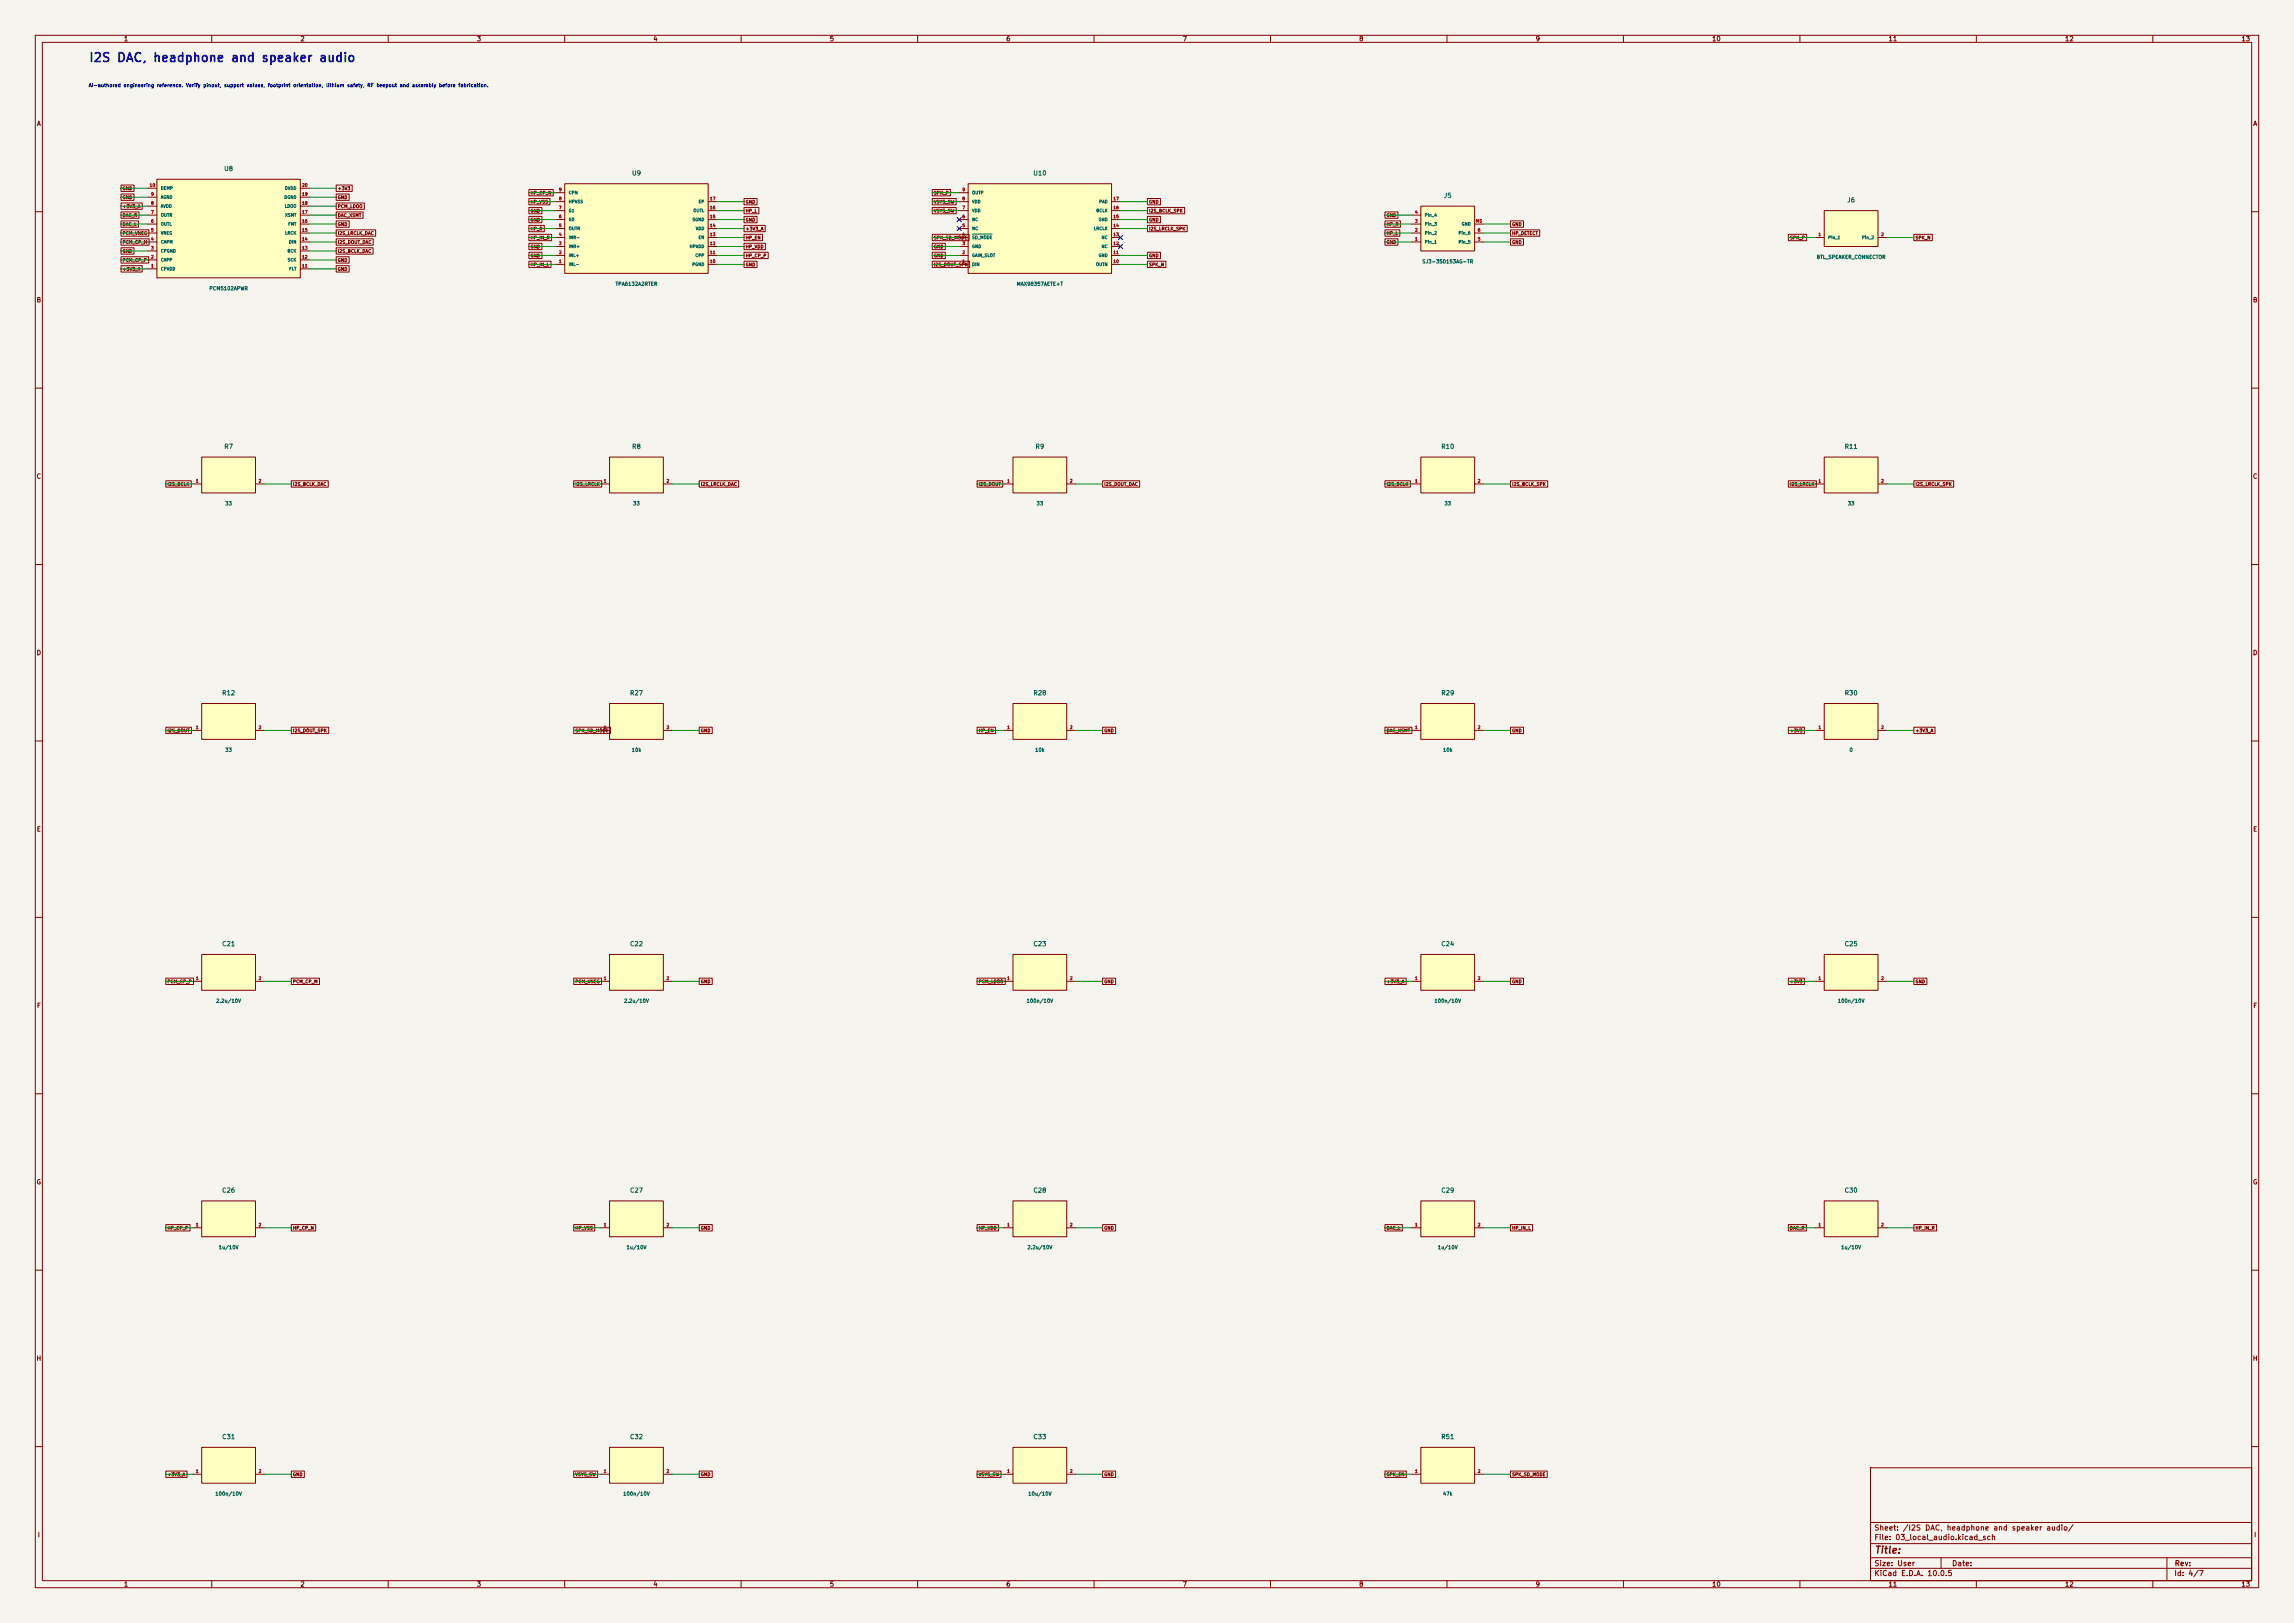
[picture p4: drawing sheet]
<svg xmlns="http://www.w3.org/2000/svg" width="650mm" height="460mm" viewBox="0 0 650 460" stroke-linecap="round" stroke-linejoin="round" font-family="sans-serif">
<defs><g id="words">
<text font-size="2.5" fill="#0000c2" x="25.1" y="18.2">I2S DAC, headphone and speaker audio</text>
<text font-size="2" fill="#840000" x="531" y="440.8">Title:</text>
<g font-size="1.5" fill="#840000">
<text x="531" y="436.8">File: 03_local_audio.kicad_sch</text>
<text x="531" y="434.1">Sheet: /I2S DAC, headphone and speaker audio/</text>
<text x="531" y="447">KiCad E.D.A. 10.0.5</text>
<text x="531" y="444.2">Size: User</text>
<text x="553" y="444.2">Date:</text>
<text x="616" y="447">Id: 4/7</text>
<text x="616" y="444.2">Rev:</text>
</g>
<g font-size="1.3" fill="#840000">
<text x="35" y="12">1</text>
<text x="85" y="12">2</text>
<text x="135" y="12">3</text>
<text x="185" y="12">4</text>
<text x="235" y="12">5</text>
<text x="285" y="12">6</text>
<text x="335" y="12">7</text>
<text x="385" y="12">8</text>
<text x="435" y="12">9</text>
<text x="485" y="12">10</text>
<text x="535" y="12">11</text>
<text x="585" y="12">12</text>
<text x="635" y="12">13</text>
<text x="10.3" y="36">A</text>
<text x="638.3" y="36">A</text>
<text x="10.2" y="86">B</text>
<text x="638.2" y="86">B</text>
<text x="10.2" y="136">C</text>
<text x="638.2" y="136">C</text>
<text x="10.2" y="186">D</text>
<text x="638.2" y="186">D</text>
<text x="10.3" y="236">E</text>
<text x="638.3" y="236">E</text>
<text x="10.3" y="286">F</text>
<text x="638.3" y="286">F</text>
<text x="10.2" y="336">G</text>
<text x="638.2" y="336">G</text>
<text x="10.2" y="386">H</text>
<text x="638.2" y="386">H</text>
<text x="10.6" y="436">I</text>
<text x="638.6" y="436">I</text>
<text x="35" y="450">1</text>
<text x="85" y="450">2</text>
<text x="135" y="450">3</text>
<text x="185" y="450">4</text>
<text x="235" y="450">5</text>
<text x="285" y="450">6</text>
<text x="335" y="450">7</text>
<text x="385" y="450">8</text>
<text x="435" y="450">9</text>
<text x="485" y="450">10</text>
<text x="535" y="450">11</text>
<text x="585" y="450">12</text>
<text x="635" y="450">13</text>
</g>
<g font-size="1.3" fill="#006464">
<text x="63.4" y="48.8">U8</text>
<text x="178.9" y="50">U9</text>
<text x="292.6" y="50">U10</text>
<text x="409" y="56.4">J5</text>
<text x="523.3" y="57.7">J6</text>
<text x="63.4" y="127.5">R7</text>
<text x="179" y="127.5">R8</text>
<text x="293.3" y="127.5">R9</text>
<text x="408.2" y="127.5">R10</text>
<text x="522.5" y="127.5">R11</text>
<text x="62.8" y="197.4">R12</text>
<text x="178.4" y="197.4">R27</text>
<text x="292.7" y="197.4">R28</text>
<text x="408.2" y="197.4">R29</text>
<text x="522.5" y="197.4">R30</text>
<text x="62.8" y="268.5">C21</text>
<text x="178.4" y="268.5">C22</text>
<text x="292.7" y="268.5">C23</text>
<text x="408.2" y="268.5">C24</text>
<text x="522.5" y="268.5">C25</text>
<text x="62.8" y="338.3">C26</text>
<text x="178.4" y="338.3">C27</text>
<text x="292.7" y="338.3">C28</text>
<text x="408.2" y="338.3">C29</text>
<text x="522.5" y="338.3">C30</text>
<text x="62.8" y="408.2">C31</text>
<text x="178.4" y="408.2">C32</text>
<text x="292.7" y="408.2">C33</text>
<text x="408.2" y="408.2">R51</text>
</g>
<text font-size="1" fill="#0000c2" x="25" y="24.9">AI-authored engineering reference. Verify pinout, support values, footprint orientation, lithium safety, RF keepout and assembly before fabrication.</text>
<g font-size="1" fill="#006464">
<text x="402.9" y="74.9">SJ3-350153AG-TR</text>
<text x="514.6" y="73.6">BTL_SPEAKER_CONNECTOR</text>
<text x="59.2" y="82.5">PCM5102APWR</text>
<text x="174.3" y="81.2">TPA6132A2RTER</text>
<text x="288" y="81.2">MAX98357AETE+T</text>
<text x="63.7" y="143.5">33</text>
<text x="179.3" y="143.5">33</text>
<text x="293.6" y="143.5">33</text>
<text x="409.2" y="143.5">33</text>
<text x="523.5" y="143.5">33</text>
<text x="63.7" y="213.3">33</text>
<text x="178.9" y="213.3">10k</text>
<text x="293.2" y="213.3">10k</text>
<text x="408.8" y="213.3">10k</text>
<text x="523.9" y="213.3">0</text>
<text x="61.1" y="284.4">2.2u/10V</text>
<text x="176.7" y="284.4">2.2u/10V</text>
<text x="290.8" y="284.4">100n/10V</text>
<text x="406.3" y="284.4">100n/10V</text>
<text x="520.6" y="284.4">100n/10V</text>
<text x="61.8" y="354.3">1u/10V</text>
<text x="177.4" y="354.3">1u/10V</text>
<text x="291" y="354.3">2.2u/10V</text>
<text x="407.3" y="354.3">1u/10V</text>
<text x="521.6" y="354.3">1u/10V</text>
<text x="60.9" y="424.1">100n/10V</text>
<text x="176.5" y="424.1">100n/10V</text>
<text x="291.2" y="424.1">10u/10V</text>
<text x="408.8" y="424.1">47k</text>
</g>
<g font-size=".9" fill="#a90000">
<text x="42.3" y="53.1">10</text>
<text x="85.5" y="53.1">20</text>
<text x="42.7" y="58.2">8</text>
<text x="42.7" y="55.7">9</text>
<text x="85.5" y="58.2">18</text>
<text x="85.5" y="55.7">19</text>
<text x="158.3" y="59.5">7</text>
<text x="158.3" y="56.9">8</text>
<text x="158.3" y="54.4">9</text>
<text x="201" y="59.5">16</text>
<text x="201" y="56.9">17</text>
<text x="272.6" y="59.5">7</text>
<text x="272.6" y="56.9">8</text>
<text x="272.6" y="54.4">9</text>
<text x="315.3" y="59.5">16</text>
<text x="315.3" y="56.9">17</text>
<text x="42.7" y="65.8">5</text>
<text x="42.7" y="63.3">6</text>
<text x="42.7" y="60.8">7</text>
<text x="85.5" y="65.8">15</text>
<text x="85.5" y="63.3">16</text>
<text x="85.5" y="60.8">17</text>
<text x="158.3" y="64.6">5</text>
<text x="158.3" y="62">6</text>
<text x="201" y="64.6">14</text>
<text x="201" y="62">15</text>
<text x="272.6" y="64.6">5</text>
<text x="272.6" y="62">6</text>
<text x="315.3" y="64.6">14</text>
<text x="315.3" y="62">15</text>
<text x="400.8" y="65.8">2</text>
<text x="400.8" y="63.3">3</text>
<text x="400.8" y="60.8">4</text>
<text x="418.1" y="63.3">MS</text>
<text x="418.6" y="65.8">6</text>
<text x="42.7" y="70.9">3</text>
<text x="42.7" y="68.4">4</text>
<text x="85.5" y="70.9">13</text>
<text x="85.5" y="68.4">14</text>
<text x="158.3" y="69.6">3</text>
<text x="158.3" y="67.1">4</text>
<text x="201" y="69.6">12</text>
<text x="201" y="67.1">13</text>
<text x="272.6" y="69.6">3</text>
<text x="272.6" y="67.1">4</text>
<text x="315.3" y="69.6">12</text>
<text x="315.3" y="67.1">13</text>
<text x="400.8" y="68.4">1</text>
<text x="418.6" y="68.4">5</text>
<text x="515.1" y="67.1">1</text>
<text x="532.9" y="67.1">2</text>
<text x="42.7" y="76">1</text>
<text x="42.7" y="73.5">2</text>
<text x="85.5" y="76">11</text>
<text x="85.5" y="73.5">12</text>
<text x="158.3" y="74.7">1</text>
<text x="158.3" y="72.2">2</text>
<text x="201" y="74.7">10</text>
<text x="201" y="72.2">11</text>
<text x="272.6" y="74.7">1</text>
<text x="272.6" y="72.2">2</text>
<text x="315.3" y="74.7">10</text>
<text x="315.3" y="72.2">11</text>
<text x="55.4" y="137">1</text>
<text x="73.2" y="137">2</text>
<text x="171" y="137">1</text>
<text x="188.7" y="137">2</text>
<text x="285.3" y="137">1</text>
<text x="303" y="137">2</text>
<text x="400.8" y="137">1</text>
<text x="418.6" y="137">2</text>
<text x="515.1" y="137">1</text>
<text x="532.9" y="137">2</text>
<text x="55.4" y="206.8">1</text>
<text x="73.2" y="206.8">2</text>
<text x="171" y="206.8">1</text>
<text x="188.7" y="206.8">2</text>
<text x="285.3" y="206.8">1</text>
<text x="303" y="206.8">2</text>
<text x="400.8" y="206.8">1</text>
<text x="418.6" y="206.8">2</text>
<text x="515.1" y="206.8">1</text>
<text x="532.9" y="206.8">2</text>
<text x="55.4" y="277.9">1</text>
<text x="73.2" y="277.9">2</text>
<text x="171" y="277.9">1</text>
<text x="188.7" y="277.9">2</text>
<text x="285.3" y="277.9">1</text>
<text x="303" y="277.9">2</text>
<text x="400.8" y="277.9">1</text>
<text x="418.6" y="277.9">2</text>
<text x="515.1" y="277.9">1</text>
<text x="532.9" y="277.9">2</text>
<text x="55.4" y="347.8">1</text>
<text x="73.2" y="347.8">2</text>
<text x="171" y="347.8">1</text>
<text x="188.7" y="347.8">2</text>
<text x="285.3" y="347.8">1</text>
<text x="303" y="347.8">2</text>
<text x="400.8" y="347.8">1</text>
<text x="418.6" y="347.8">2</text>
<text x="515.1" y="347.8">1</text>
<text x="532.9" y="347.8">2</text>
<text x="55.4" y="417.6">1</text>
<text x="73.2" y="417.6">2</text>
<text x="171" y="417.6">1</text>
<text x="188.7" y="417.6">2</text>
<text x="285.3" y="417.6">1</text>
<text x="303" y="417.6">2</text>
<text x="400.8" y="417.6">1</text>
<text x="418.6" y="417.6">2</text>
</g>
<g font-size=".9" fill="#006464">
<text x="45.5" y="54">DEMP</text>
<text x="80.6" y="54">DVDD</text>
<text x="45.5" y="59.1">AVDD</text>
<text x="45.5" y="56.5">AGND</text>
<text x="80.5" y="56.5">DGND</text>
<text x="80.6" y="59.1">LDOO</text>
<text x="161" y="57.8">HPVSS</text>
<text x="161" y="55.3">CPN</text>
<text x="197.9" y="57.8">EP</text>
<text x="275.3" y="57.8">VDD</text>
<text x="275.3" y="55.3">OUTP</text>
<text x="311.3" y="57.8">PAD</text>
<text x="45.5" y="64.1">OUTL</text>
<text x="45.5" y="61.6">OUTR</text>
<text x="80.7" y="61.6">XSMT</text>
<text x="81.6" y="64.1">FMT</text>
<text x="161" y="65.4">OUTR</text>
<text x="161" y="62.9">G0</text>
<text x="161" y="60.3">G1</text>
<text x="196.1" y="62.9">SGND</text>
<text x="196.4" y="60.3">OUTL</text>
<text x="197" y="65.4">VDD</text>
<text x="275.3" y="65.4">NC</text>
<text x="275.3" y="62.9">NC</text>
<text x="275.3" y="60.3">VDD</text>
<text x="309.8" y="65.4">LRCLK</text>
<text x="310.5" y="60.3">BCLK</text>
<text x="311.2" y="62.9">GND</text>
<text x="403.6" y="64.1">Pin_3</text>
<text x="403.6" y="61.6">Pin_4</text>
<text x="414.1" y="64.1">GND</text>
<text x="45.5" y="71.8">CPGND</text>
<text x="45.5" y="69.2">CAPM</text>
<text x="45.5" y="66.7">VNEG</text>
<text x="80.7" y="66.7">LRCK</text>
<text x="81.4" y="71.8">BCK</text>
<text x="81.8" y="69.2">DIN</text>
<text x="161" y="70.5">INR+</text>
<text x="161" y="68">INR-</text>
<text x="195.3" y="70.5">HPVDD</text>
<text x="197.8" y="68">EN</text>
<text x="275.3" y="70.5">GND</text>
<text x="275.3" y="68">SD_MODE</text>
<text x="312" y="70.5">NC</text>
<text x="312" y="68">NC</text>
<text x="403.6" y="69.2">Pin_1</text>
<text x="403.6" y="66.7">Pin_2</text>
<text x="413.2" y="69.2">Pin_5</text>
<text x="413.2" y="66.7">Pin_6</text>
<text x="517.9" y="68">Pin_1</text>
<text x="527.5" y="68">Pin_2</text>
<text x="45.5" y="76.8">CPVDD</text>
<text x="45.5" y="74.3">CAPP</text>
<text x="81.4" y="74.3">SCK</text>
<text x="81.8" y="76.8">FLT</text>
<text x="161" y="75.6">INL-</text>
<text x="161" y="73">INL+</text>
<text x="196" y="75.6">PGND</text>
<text x="196.9" y="73">CPP</text>
<text x="275.3" y="75.6">DIN</text>
<text x="275.3" y="73">GAIN_SLOT</text>
<text x="310.5" y="75.6">OUTN</text>
<text x="311.2" y="73">GND</text>
</g>
<g font-size=".9" fill="#840000">
<text x="34.6" y="59.2">+3V3_A</text>
<text x="34.6" y="56.6">GND</text>
<text x="34.6" y="54.1">GND</text>
<text x="95.6" y="59.2">PCM_LDOO</text>
<text x="95.6" y="56.6">GND</text>
<text x="95.6" y="54.1">+3V3</text>
<text x="150.2" y="55.4">HP_CP_N</text>
<text x="150.2" y="57.9">HP_VSS</text>
<text x="211.2" y="57.9">GND</text>
<text x="264.5" y="55.4">SPK_P</text>
<text x="264.5" y="57.9">VSYS_SW</text>
<text x="325.5" y="57.9">GND</text>
<text x="34.6" y="61.7">DAC_R</text>
<text x="34.6" y="64.3">DAC_L</text>
<text x="95.6" y="64.3">GND</text>
<text x="95.6" y="61.7">DAC_XSMT</text>
<text x="150.2" y="65.5">HP_R</text>
<text x="150.2" y="63">GND</text>
<text x="150.2" y="60.4">GND</text>
<text x="211.2" y="65.5">+3V3_A</text>
<text x="211.2" y="63">GND</text>
<text x="211.2" y="60.4">HP_L</text>
<text x="264.5" y="60.4">VSYS_SW</text>
<text x="325.5" y="63">GND</text>
<text x="325.5" y="60.4">I2S_BCLK_SPK</text>
<text x="325.5" y="65.5">I2S_LRCLK_SPK</text>
<text x="392.8" y="61.7">GND</text>
<text x="392.8" y="64.3">HP_R</text>
<text x="428.3" y="64.3">GND</text>
<text x="34.6" y="71.9">GND</text>
<text x="34.6" y="69.3">PCM_CP_M</text>
<text x="34.6" y="66.8">PCM_VNEG</text>
<text x="95.6" y="69.3">I2S_DOUT_DAC</text>
<text x="95.6" y="66.8">I2S_LRCLK_DAC</text>
<text x="95.6" y="71.9">I2S_BCLK_DAC</text>
<text x="150.2" y="70.6">GND</text>
<text x="150.2" y="68.1">HP_IN_R</text>
<text x="211.2" y="70.6">HP_VDD</text>
<text x="211.2" y="68.1">HP_EN</text>
<text x="264.5" y="68.1">SPK_SD_MODE</text>
<text x="264.5" y="70.6">GND</text>
<text x="392.8" y="69.3">GND</text>
<text x="392.8" y="66.8">HP_L</text>
<text x="428.3" y="69.3">GND</text>
<text x="428.3" y="66.8">HP_DETECT</text>
<text x="507.1" y="68.1">SPK_P</text>
<text x="542.6" y="68.1">SPK_N</text>
<text x="34.6" y="77">+3V3_A</text>
<text x="34.6" y="74.4">PCM_CP_P</text>
<text x="95.6" y="77">GND</text>
<text x="95.6" y="74.4">GND</text>
<text x="150.2" y="75.7">HP_IN_L</text>
<text x="150.2" y="73.1">GND</text>
<text x="211.2" y="75.7">GND</text>
<text x="211.2" y="73.1">HP_CP_P</text>
<text x="264.5" y="75.7">I2S_DOUT_SPK</text>
<text x="264.5" y="73.1">GND</text>
<text x="325.5" y="75.7">SPK_N</text>
<text x="325.5" y="73.1">GND</text>
<text x="47.3" y="137.9">I2S_BCLK</text>
<text x="82.9" y="137.9">I2S_BCLK_DAC</text>
<text x="162.9" y="137.9">I2S_LRCLK</text>
<text x="198.5" y="137.9">I2S_LRCLK_DAC</text>
<text x="277.2" y="137.9">I2S_DOUT</text>
<text x="312.8" y="137.9">I2S_DOUT_DAC</text>
<text x="392.8" y="137.9">I2S_BCLK</text>
<text x="428.3" y="137.9">I2S_BCLK_SPK</text>
<text x="507.1" y="137.9">I2S_LRCLK</text>
<text x="542.6" y="137.9">I2S_LRCLK_SPK</text>
<text x="47.3" y="207.8">I2S_DOUT</text>
<text x="82.9" y="207.8">I2S_DOUT_SPK</text>
<text x="162.9" y="207.8">SPK_SD_MODE</text>
<text x="198.5" y="207.8">GND</text>
<text x="277.2" y="207.8">HP_EN</text>
<text x="312.8" y="207.8">GND</text>
<text x="392.8" y="207.8">DAC_XSMT</text>
<text x="428.3" y="207.8">GND</text>
<text x="507.1" y="207.8">+3V3</text>
<text x="542.6" y="207.8">+3V3_A</text>
<text x="47.3" y="278.9">PCM_CP_P</text>
<text x="82.9" y="278.9">PCM_CP_M</text>
<text x="162.9" y="278.9">PCM_VNEG</text>
<text x="198.5" y="278.9">GND</text>
<text x="277.2" y="278.9">PCM_LDOO</text>
<text x="312.8" y="278.9">GND</text>
<text x="392.8" y="278.9">+3V3_A</text>
<text x="428.3" y="278.9">GND</text>
<text x="507.1" y="278.9">+3V3</text>
<text x="542.6" y="278.9">GND</text>
<text x="47.3" y="348.7">HP_CP_P</text>
<text x="82.9" y="348.7">HP_CP_N</text>
<text x="162.9" y="348.7">HP_VSS</text>
<text x="198.5" y="348.7">GND</text>
<text x="277.2" y="348.7">HP_VDD</text>
<text x="312.8" y="348.7">GND</text>
<text x="392.8" y="348.7">DAC_L</text>
<text x="428.3" y="348.7">HP_IN_L</text>
<text x="507.1" y="348.7">DAC_R</text>
<text x="542.6" y="348.7">HP_IN_R</text>
<text x="47.3" y="418.6">+3V3_A</text>
<text x="82.9" y="418.6">GND</text>
<text x="162.9" y="418.6">VSYS_SW</text>
<text x="198.5" y="418.6">GND</text>
<text x="277.2" y="418.6">VSYS_SW</text>
<text x="312.8" y="418.6">GND</text>
<text x="392.8" y="418.6">SPK_EN</text>
<text x="428.3" y="418.6">SPK_SD_MODE</text>
</g>
</g></defs>
<path d="M0 0h650v460h-650z" fill="#f5f4ef" stroke="#f5f4ef" stroke-width=".28"/>
<g fill="none" stroke="#840000" stroke-width=".28">
<path d="M10 10h630v440h-630zM12 12h626v436h-626zM60 10v2M110 10v2M160 10v2M210 10v2M260 10v2M310 10v2M360 10v2M410 10v2M460 10v2M510 10v2"/>
<path d="M560 10v2M610 10v2M10 60h2M638 60h2M10 110h2M638 110h2M10 160h2M638 160h2M10 210h2M638 210h2M10 260h2M638 260h2"/>
<path d="M10 310h2M638 310h2M10 360h2M638 360h2M10 410h2M530 416h108v32h-108zM638 410h2M530 437.5h108M530 431.5h108M60 448v2M110 448v2M160 448v2"/>
<path d="M210 448v2M260 448v2M310 448v2M360 448v2M410 448v2M460 448v2M510 448v2M530 444.5h108M530 441.5h108M550 441.5v3M560 448v2M610 448v2"/>
<path d="M614 441.5v6.5"/>
</g>
<path d="M287 129.5h15.3v10.2h-15.3z" fill="#ffffc2"/>
<path d="M284.5 137.2h2.5M287 129.5h15.3v10.2h-15.3zM302.3 137.2h2.5" fill="none" stroke="#840000" stroke-width=".28"/>
<path d="M287 340.4h15.3v10.1h-15.3z" fill="#ffffc2"/>
<path d="M284.5 348h2.5M287 340.4h15.3v10.1h-15.3zM302.3 348h2.5" fill="none" stroke="#840000" stroke-width=".28"/>
<path d="M402.6 340.4h15.2v10.1h-15.2z" fill="#ffffc2"/>
<path d="M400 348h2.6M402.6 340.4h15.2v10.1h-15.2zM417.8 348h2.6" fill="none" stroke="#840000" stroke-width=".28"/>
<path d="M172.7 340.4h15.3v10.1h-15.3z" fill="#ffffc2"/>
<path d="M170.2 348h2.5M172.7 340.4h15.3v10.1h-15.3zM188 348h2.5" fill="none" stroke="#840000" stroke-width=".28"/>
<path d="M57.1 270.5h15.3v10.2h-15.3z" fill="#ffffc2"/>
<path d="M54.6 278.1h2.5M57.1 270.5h15.3v10.2h-15.3zM72.4 278.1h2.5" fill="none" stroke="#840000" stroke-width=".28"/>
<path d="M287 199.4h15.3v10.2h-15.3z" fill="#ffffc2"/>
<path d="M287 199.4h15.3v10.2h-15.3zM284.5 207h2.5M302.3 207h2.5" fill="none" stroke="#840000" stroke-width=".28"/>
<path d="M57.1 129.5h15.3v10.2h-15.3z" fill="#ffffc2"/>
<path d="M54.6 137.2h2.5M57.1 129.5h15.3v10.2h-15.3zM72.4 137.2h2.5" fill="none" stroke="#840000" stroke-width=".28"/>
<path d="M287 270.5h15.3v10.2h-15.3z" fill="#ffffc2"/>
<path d="M284.5 278.1h2.5M287 270.5h15.3v10.2h-15.3zM302.3 278.1h2.5" fill="none" stroke="#840000" stroke-width=".28"/>
<path d="M274.3 52.1h40.7v25.4h-40.7z" fill="#ffffc2"/>
<g fill="none" stroke="#840000" stroke-width=".28">
<path d="M271.8 59.7h2.5M271.8 57.2h2.5M271.8 54.6h2.5M274.3 52.1h40.7v25.4h-40.7zM315 59.7h2.5M315 57.2h2.5M271.8 74.9h2.5M271.8 72.4h2.5M271.8 69.9h2.5M271.8 67.3h2.5M271.8 64.8h2.5M271.8 62.2h2.5"/>
<path d="M315 74.9h2.5M315 72.4h2.5M315 69.9h2.5M315 67.3h2.5M315 64.8h2.5M315 62.2h2.5"/>
</g>
<path d="M275.5 66.3h5.6" fill="none" stroke="#006464" stroke-width=".28"/>
<path d="M57.1 199.4h15.3v10.2h-15.3z" fill="#ffffc2"/>
<path d="M57.1 199.4h15.3v10.2h-15.3zM54.6 207h2.5M72.4 207h2.5" fill="none" stroke="#840000" stroke-width=".28"/>
<path d="M160 52.1h40.7v25.4h-40.7z" fill="#ffffc2"/>
<g fill="none" stroke="#840000" stroke-width=".28">
<path d="M157.5 59.7h2.5M157.5 57.2h2.5M157.5 54.6h2.5M160 52.1h40.7v25.4h-40.7zM200.7 59.7h2.5M200.7 57.2h2.5M157.5 74.9h2.5M157.5 72.4h2.5M157.5 69.9h2.5M157.5 67.3h2.5M157.5 64.8h2.5M157.5 62.2h2.5"/>
<path d="M200.7 74.9h2.5M200.7 72.4h2.5M200.7 69.9h2.5M200.7 67.3h2.5M200.7 64.8h2.5M200.7 62.2h2.5"/>
</g>
<path d="M44.4 50.8h40.7v27.9h-40.7z" fill="#ffffc2"/>
<g fill="none" stroke="#840000" stroke-width=".28">
<path d="M41.9 58.4h2.5M41.9 55.9h2.5M41.9 53.3h2.5M44.4 50.8h40.7v27.9h-40.7zM85.1 58.4h2.5M85.1 55.9h2.5M85.1 53.3h2.5M41.9 76.2h2.5M41.9 73.7h2.5M41.9 71.1h2.5M41.9 68.6h2.5M41.9 66h2.5"/>
<path d="M41.9 63.5h2.5M41.9 61h2.5M85.1 76.2h2.5M85.1 73.7h2.5M85.1 71.1h2.5M85.1 68.6h2.5M85.1 66h2.5M85.1 63.5h2.5M85.1 61h2.5"/>
</g>
<path d="M57.1 340.4h15.3v10.1h-15.3z" fill="#ffffc2"/>
<path d="M54.6 348h2.5M57.1 340.4h15.3v10.1h-15.3zM72.4 348h2.5" fill="none" stroke="#840000" stroke-width=".28"/>
<path d="M172.7 199.4h15.3v10.2h-15.3z" fill="#ffffc2"/>
<path d="M172.7 199.4h15.3v10.2h-15.3zM170.2 207h2.5M188 207h2.5" fill="none" stroke="#840000" stroke-width=".28"/>
<path d="M172.7 129.5h15.3v10.2h-15.3z" fill="#ffffc2"/>
<path d="M170.2 137.2h2.5M172.7 129.5h15.3v10.2h-15.3zM188 137.2h2.5" fill="none" stroke="#840000" stroke-width=".28"/>
<path d="M172.7 270.5h15.3v10.2h-15.3z" fill="#ffffc2"/>
<path d="M170.2 278.1h2.5M172.7 270.5h15.3v10.2h-15.3zM188 278.1h2.5" fill="none" stroke="#840000" stroke-width=".28"/>
<path d="M172.7 410.2h15.3v10.2h-15.3z" fill="#ffffc2"/>
<path d="M170.2 417.8h2.5M172.7 410.2h15.3v10.2h-15.3zM188 417.8h2.5" fill="none" stroke="#840000" stroke-width=".28"/>
<path d="M57.1 410.2h15.3v10.2h-15.3z" fill="#ffffc2"/>
<path d="M54.6 417.8h2.5M57.1 410.2h15.3v10.2h-15.3zM72.4 417.8h2.5" fill="none" stroke="#840000" stroke-width=".28"/>
<path d="M287 410.2h15.3v10.2h-15.3z" fill="#ffffc2"/>
<path d="M284.5 417.8h2.5M287 410.2h15.3v10.2h-15.3zM302.3 417.8h2.5" fill="none" stroke="#840000" stroke-width=".28"/>
<path d="M402.6 270.5h15.2v10.2h-15.2z" fill="#ffffc2"/>
<path d="M400 278.1h2.6M402.6 270.5h15.2v10.2h-15.2zM417.8 278.1h2.6" fill="none" stroke="#840000" stroke-width=".28"/>
<path d="M402.6 410.2h15.2v10.2h-15.2z" fill="#ffffc2"/>
<path d="M400 417.8h2.6M402.6 410.2h15.2v10.2h-15.2zM417.8 417.8h2.6" fill="none" stroke="#840000" stroke-width=".28"/>
<path d="M516.9 340.4h15.2v10.1h-15.2z" fill="#ffffc2"/>
<path d="M514.3 348h2.6M516.9 340.4h15.2v10.1h-15.2zM532.1 348h2.6" fill="none" stroke="#840000" stroke-width=".28"/>
<path d="M516.9 270.5h15.2v10.2h-15.2z" fill="#ffffc2"/>
<path d="M514.3 278.1h2.6M516.9 270.5h15.2v10.2h-15.2zM532.1 278.1h2.6" fill="none" stroke="#840000" stroke-width=".28"/>
<path d="M516.9 59.7h15.2v10.2h-15.2z" fill="#ffffc2"/>
<path d="M516.9 59.7h15.2v10.2h-15.2zM514.3 67.3h2.6M532.1 67.3h2.6" fill="none" stroke="#840000" stroke-width=".28"/>
<path d="M402.6 129.5h15.2v10.2h-15.2z" fill="#ffffc2"/>
<path d="M400 137.2h2.6M402.6 129.5h15.2v10.2h-15.2zM417.8 137.2h2.6" fill="none" stroke="#840000" stroke-width=".28"/>
<path d="M516.9 129.5h15.2v10.2h-15.2z" fill="#ffffc2"/>
<path d="M514.3 137.2h2.6M516.9 129.5h15.2v10.2h-15.2zM532.1 137.2h2.6" fill="none" stroke="#840000" stroke-width=".28"/>
<path d="M516.9 199.4h15.2v10.2h-15.2z" fill="#ffffc2"/>
<path d="M516.9 199.4h15.2v10.2h-15.2zM514.3 207h2.6M532.1 207h2.6" fill="none" stroke="#840000" stroke-width=".28"/>
<path d="M402.6 199.4h15.2v10.2h-15.2z" fill="#ffffc2"/>
<path d="M402.6 199.4h15.2v10.2h-15.2zM400 207h2.6M417.8 207h2.6" fill="none" stroke="#840000" stroke-width=".28"/>
<path d="M402.6 58.4h15.2v12.7h-15.2z" fill="#ffffc2"/>
<g fill="none" stroke="#840000" stroke-width=".28">
<path d="M34.3 57.5h6v1.8h-6zM34.3 55h3.7v1.8h-3.7zM34.3 52.4h3.7v1.8h-3.7zM95.2 57.5h8v1.8h-8zM95.2 55h3.7v1.8h-3.7zM95.2 52.4h4.6v1.8h-4.6zM149.9 53.7h6.9v1.8h-6.9zM149.9 58.8h3.6v1.8h-3.6zM149.9 56.3h5.9v1.8h-5.9zM210.8 58.8h4.2v1.8h-4.2zM210.8 56.3h3.7v1.8h-3.7zM264.2 53.7h5.1v1.8h-5.1z"/>
<path d="M264.2 58.8h6.7v1.8h-6.7zM264.2 56.3h6.7v1.8h-6.7zM325.1 58.8h10.6v1.8h-10.6zM325.1 56.3h3.7v1.8h-3.7zM402.6 58.4h15.2v12.7h-15.2zM34.3 60.1h5.1v1.8h-5.1zM34.3 75.3h6v1.8h-6zM34.3 72.8h7.8v1.8h-7.8zM34.3 70.2h3.7v1.8h-3.7zM34.3 67.7h8v1.8h-8zM34.3 65.1h7.9v1.8h-7.9zM34.3 62.6h4.9v1.8h-4.9z"/>
<path d="M95.2 62.6h3.7v1.8h-3.7zM95.2 75.3h3.7v1.8h-3.7zM95.2 72.8h3.7v1.8h-3.7zM95.2 67.7h10.6v1.8h-10.6zM95.2 65.1h11.2v1.8h-11.2zM95.2 70.2h10.5v1.8h-10.5zM95.2 60.1h7.7v1.8h-7.7zM149.9 74h6.2v1.8h-6.2zM149.9 63.9h4.3v1.8h-4.3zM149.9 71.5h3.6v1.8h-3.6zM149.9 69h3.6v1.8h-3.6zM149.9 66.4h6.4v1.8h-6.4z"/>
<path d="M149.9 61.3h3.6v1.8h-3.6zM210.8 74h3.7v1.8h-3.7zM210.8 69h6.1v1.8h-6.1zM210.8 66.4h5.3v1.8h-5.3zM210.8 63.9h6v1.8h-6zM210.8 61.3h3.7v1.8h-3.7zM210.8 71.5h6.9v1.8h-6.9zM264.2 74h10.5v1.8h-10.5zM264.2 71.5h3.6v1.8h-3.6zM264.2 66.4h10.4v1.8h-10.4zM264.2 69h3.6v1.8h-3.6zM325.1 61.3h3.7v1.8h-3.7z"/>
<path d="M325.1 74h5.3v1.8h-5.3zM325.1 71.5h3.7v1.8h-3.7zM325.1 63.9h11.3v1.8h-11.3zM392.4 67.7h3.7v1.8h-3.7zM392.4 60.1h3.7v1.8h-3.7zM392.4 65.1h4.2v1.8h-4.2zM392.4 62.6h4.4v1.8h-4.4zM400 68.6h2.6M400 66h2.6M400 63.5h2.6M400 61h2.6M417.8 68.6h2.6"/>
<path d="M417.8 66h2.6M417.8 63.5h2.6M428 67.7h3.7v1.8h-3.7zM428 65.1h8.3v1.8h-8.3zM428 62.6h3.7v1.8h-3.7zM506.7 66.4h5.2v1.8h-5.2zM542.3 66.4h5.2v1.8h-5.2zM47 136.3h7.2v1.8h-7.2zM82.5 136.3h10.5v1.8h-10.5zM162.6 136.3h7.9v1.8h-7.9zM198.1 136.3h11.2v1.8h-11.2zM276.9 136.3h7.2v1.8h-7.2z"/>
<path d="M312.4 136.3h10.5v1.8h-10.5zM392.4 136.3h7.2v1.8h-7.2zM428 136.3h10.5v1.8h-10.5zM506.7 136.3h8v1.8h-8zM542.3 136.3h11.3v1.8h-11.3zM47 206.1h7.2v1.8h-7.2zM82.5 206.1h10.6v1.8h-10.6zM162.6 206.1h10.4v1.8h-10.4zM198.1 206.1h3.7v1.8h-3.7zM276.9 206.1h5.2v1.8h-5.2zM312.4 206.1h3.7v1.8h-3.7zM392.4 206.1h7.7v1.8h-7.7z"/>
<path d="M428 206.1h3.7v1.8h-3.7zM506.7 206.1h4.6v1.8h-4.6zM542.3 206.1h6v1.8h-6zM47 277.2h7.8v1.8h-7.8zM82.5 277.2h8v1.8h-8zM162.6 277.2h7.8v1.8h-7.8zM198.1 277.2h3.7v1.8h-3.7zM276.9 277.2h7.9v1.8h-7.9zM312.4 277.2h3.7v1.8h-3.7zM392.4 277.2h6v1.8h-6zM428 277.2h3.7v1.8h-3.7zM506.7 277.2h4.6v1.8h-4.6z"/>
<path d="M542.3 277.2h3.7v1.8h-3.7zM47 347.1h6.8v1.8h-6.8zM82.5 347.1h7v1.8h-7zM162.6 347.1h5.9v1.8h-5.9zM198.1 347.1h3.7v1.8h-3.7zM276.9 347.1h6v1.8h-6zM312.4 347.1h3.7v1.8h-3.7zM392.4 347.1h5v1.8h-5zM428 347.1h6.2v1.8h-6.2zM506.7 347.1h5.1v1.8h-5.1zM542.3 347.1h6.4v1.8h-6.4zM47 416.9h6v1.8h-6z"/>
<path d="M82.5 416.9h3.7v1.8h-3.7zM162.6 416.9h6.7v1.8h-6.7zM198.1 416.9h3.7v1.8h-3.7zM276.9 416.9h6.7v1.8h-6.7zM312.4 416.9h3.7v1.8h-3.7zM392.4 416.9h6.1v1.8h-6.1zM428 416.9h10.4v1.8h-10.4z"/>
</g>
<g fill="none" stroke="#009600" stroke-width=".28">
<path d="M34.3 58.4h7.6M34.3 53.3h7.6M34.3 55.9h7.6M87.6 58.4h7.6M87.6 53.3h7.6M87.6 55.9h7.6M149.9 57.2h7.6M149.9 59.7h7.6M149.9 54.6h7.6M203.2 57.2h7.6M203.2 59.7h7.6M264.2 57.2h7.6"/>
<path d="M264.2 59.7h7.6M264.2 54.6h7.6M317.5 57.2h7.6M317.5 59.7h7.6M34.3 63.5h7.6M34.3 61h7.6M34.3 76.2h7.6M34.3 73.7h7.6M34.3 71.1h7.6M34.3 68.6h7.6M34.3 66h7.6M87.6 63.5h7.6"/>
<path d="M87.6 61h7.6M87.6 76.2h7.6M87.6 73.7h7.6M87.6 71.1h7.6M87.6 68.6h7.6M87.6 66h7.6M149.9 74.9h7.6M149.9 72.4h7.6M149.9 69.9h7.6M149.9 67.3h7.6M149.9 62.2h7.6M149.9 64.8h7.6"/>
<path d="M203.2 74.9h7.6M203.2 72.4h7.6M203.2 69.9h7.6M203.2 67.3h7.6M203.2 62.2h7.6M203.2 64.8h7.6M264.2 74.9h7.6M264.2 72.4h7.6M264.2 69.9h7.6M264.2 67.3h7.6M317.5 74.9h7.6M317.5 72.4h7.6"/>
<path d="M317.5 62.2h7.6M317.5 64.8h7.6M392.4 63.5h7.6M392.4 61h7.6M392.4 68.6h7.6M392.4 66h7.6M420.4 63.5h7.6M420.4 68.6h7.6M420.4 66h7.6M506.7 67.3h7.6M534.7 67.3h7.6M47 137.2h7.6"/>
<path d="M74.9 137.2h7.6M162.6 137.2h7.6M190.5 137.2h7.6M276.9 137.2h7.6M304.8 137.2h7.6M392.4 137.2h7.6M420.4 137.2h7.6M506.7 137.2h7.6M534.7 137.2h7.6M47 207h7.6M74.9 207h7.6M162.6 207h7.6"/>
<path d="M190.5 207h7.6M276.9 207h7.6M304.8 207h7.6M392.4 207h7.6M420.4 207h7.6M506.7 207h7.6M534.7 207h7.6M47 278.1h7.6M74.9 278.1h7.6M162.6 278.1h7.6M190.5 278.1h7.6M276.9 278.1h7.6"/>
<path d="M304.8 278.1h7.6M392.4 278.1h7.6M420.4 278.1h7.6M506.7 278.1h7.6M534.7 278.1h7.6M47 348h7.6M74.9 348h7.6M162.6 348h7.6M190.5 348h7.6M276.9 348h7.6M304.8 348h7.6M392.4 348h7.6"/>
<path d="M420.4 348h7.6M506.7 348h7.6M534.7 348h7.6M47 417.8h7.6M74.9 417.8h7.6M162.6 417.8h7.6M190.5 417.8h7.6M276.9 417.8h7.6M304.8 417.8h7.6M392.4 417.8h7.6M420.4 417.8h7.6"/>
</g>
<path d="M271.2 61.6l1.2 1.2M271.2 64.2l1.2 1.2M272.4 61.6l-1.2 1.2M272.4 64.2l-1.2 1.2M316.9 66.7l1.2 1.2M316.9 69.2l1.2 1.3M318.1 66.7l-1.2 1.2M318.1 69.2l-1.2 1.3" fill="none" stroke="#000084" stroke-width=".28"/>
<use href="#words"/>
</svg>
